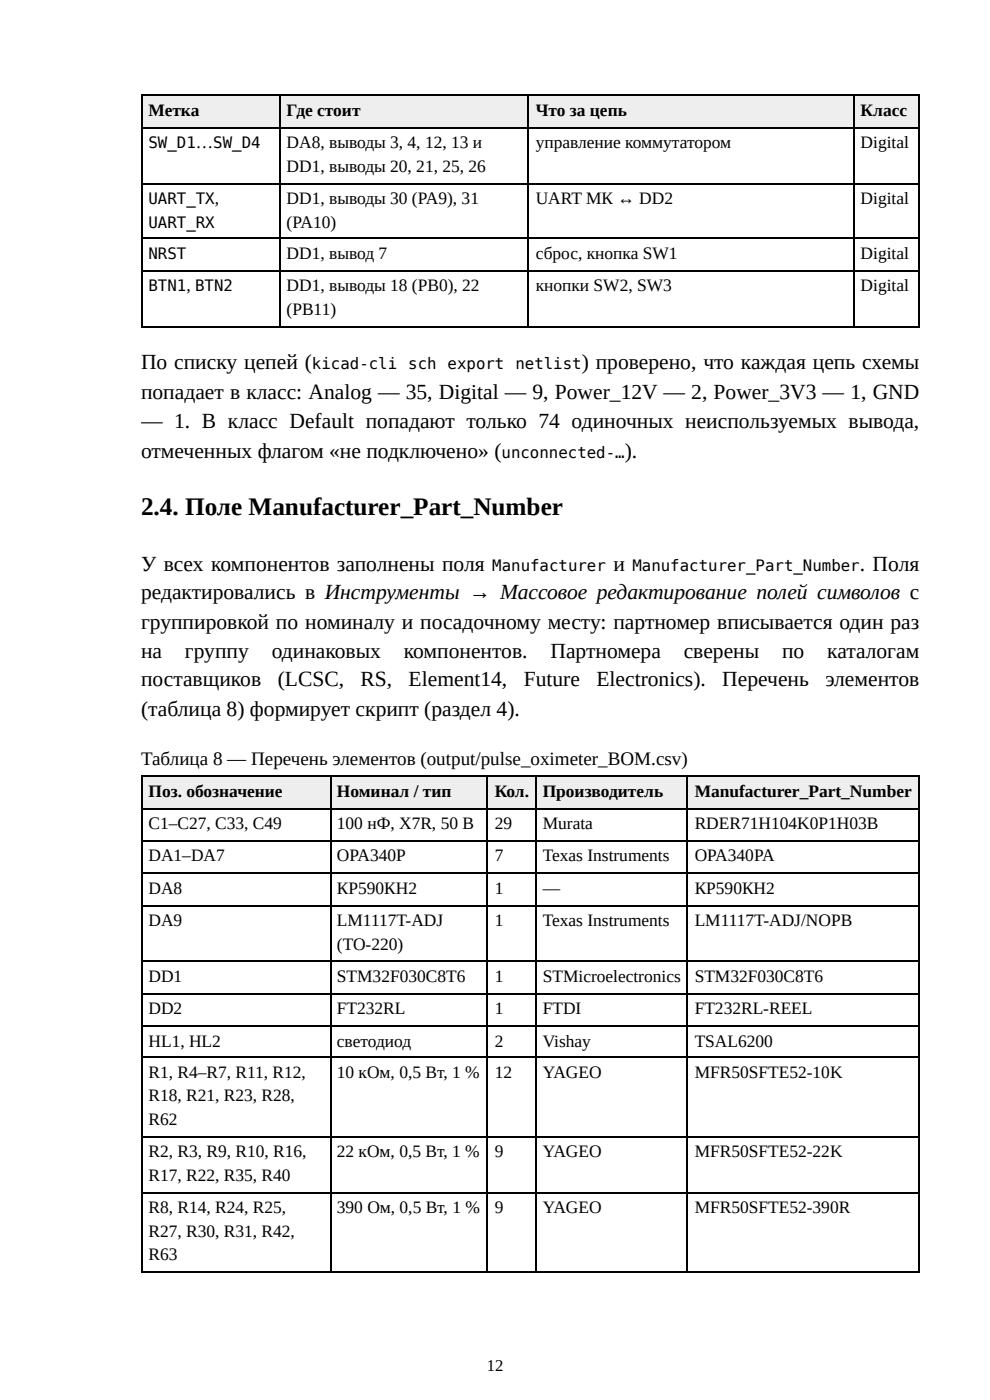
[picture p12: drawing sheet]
<svg xmlns="http://www.w3.org/2000/svg" width="210mm" height="297mm" viewBox="0 0 210 297" stroke-linecap="round" stroke-linejoin="round" font-family="sans-serif">
<defs><g id="words">
<text font-size="5.3" x="29.9" y="109.2">2.4. Поле Manufacturer_Part_Number</text>
<g font-size="4.6">
<text x="29.9" y="78.4">По списку цепей (</text>
<text x="123.3" y="78.4">) проверено, что каждая цепь схемы</text>
<text x="29.9" y="84.7">попадает в класс: Analog — 35, Digital — 9, Power_12V — 2, Power_3V3 — 1, GND</text>
<text x="29.9" y="90.8">— 1. В класс Default попадают только 74 одиночных неиспользуемых вывода,</text>
<text x="29.9" y="97.1">отмеченных флагом «не подключено» (</text>
<text x="132.4" y="97.1">).</text>
<text x="29.9" y="121.1">У всех компонентов заполнены поля</text>
<text x="130" y="121.1">и</text>
<text x="182.3" y="121.1">. Поля</text>
<text x="29.9" y="127.1">редактировались в Инструменты → Массовое редактирование полей символов с</text>
<text x="29.9" y="133.5">группировкой по номиналу и посадочному месту: партномер вписывается один раз</text>
<text x="29.9" y="139.5">на</text>
<text x="39.2" y="139.5">группу</text>
<text x="57.6" y="139.5">одинаковых</text>
<text x="85.6" y="139.5">компонентов.</text>
<text x="116.7" y="139.5">Партномера</text>
<text x="145" y="139.5">сверены</text>
<text x="165.8" y="139.5">по</text>
<text x="175.4" y="139.5">каталогам</text>
<text x="29.9" y="145.6">поставщиков</text>
<text x="58.9" y="145.6">(LCSC,</text>
<text x="76.4" y="145.6">RS,</text>
<text x="86.6" y="145.6">Element14,</text>
<text x="111" y="145.6">Future</text>
<text x="126.4" y="145.6">Electronics).</text>
<text x="153.1" y="145.6">Перечень</text>
<text x="175" y="145.6">элементов</text>
<text x="29.9" y="151.9">(таблица 8) формирует скрипт (раздел 4).</text>
</g>
<text font-size="4" x="29.9" y="162.2">Таблица 8 — Перечень элементов (output/pulse_oximeter_BOM.csv)</text>
<g font-size="3.7">
<text x="31.5" y="24.6">Метка</text>
<text x="60.8" y="24.6">Где стоит</text>
<text x="113.6" y="24.6">Что за цепь</text>
<text x="182.5" y="24.6">Класс</text>
<text x="60.8" y="31.4">DA8, выводы 3, 4, 12, 13 и</text>
<text x="113.6" y="31.4">управление коммутатором</text>
<text x="182.5" y="31.4">Digital</text>
<text x="60.8" y="36.5">DD1, выводы 20, 21, 25, 26</text>
<text x="60.8" y="43.3">DD1, выводы 30 (PA9), 31</text>
<text x="113.6" y="43.3">UART МК ↔︎</text>
<text x="135.5" y="43.3">DD2</text>
<text x="182.5" y="43.3">Digital</text>
<text x="60.8" y="48.3">(PA10)</text>
<text x="60.8" y="54.9">DD1, вывод 7</text>
<text x="113.6" y="54.9">сброс, кнопка SW1</text>
<text x="182.5" y="54.9">Digital</text>
<text x="60.8" y="61.8">DD1, выводы 18 (PB0), 22</text>
<text x="113.6" y="61.8">кнопки SW2, SW3</text>
<text x="182.5" y="61.8">Digital</text>
<text x="60.8" y="66.8">(PB11)</text>
<text x="31.5" y="169">Поз. обозначение</text>
<text x="71.4" y="169">Номинал / тип</text>
<text x="104.9" y="169">Кол.</text>
<text x="115.1" y="169">Производитель</text>
<text x="147.3" y="169">Manufacturer_Part_Number</text>
<text x="31.5" y="175.9">C1–C27, C33, C49</text>
<text x="71.4" y="175.9">100 нФ, X7R, 50 В</text>
<text x="104.9" y="175.9">29</text>
<text x="115.1" y="175.9">Murata</text>
<text x="147.3" y="175.9">RDER71H104K0P1H03B</text>
<text x="31.5" y="182.8">DA1–DA7</text>
<text x="71.4" y="182.8">OPA340P</text>
<text x="104.9" y="182.8">7</text>
<text x="115.1" y="182.8">Texas Instruments</text>
<text x="147.3" y="182.8">OPA340PA</text>
<text x="31.5" y="189.6">DA8</text>
<text x="71.4" y="189.6">КР590КН2</text>
<text x="104.9" y="189.6">1</text>
<text x="115.1" y="189.6">—</text>
<text x="147.3" y="189.6">КР590КН2</text>
<text x="31.5" y="196.5">DA9</text>
<text x="71.4" y="196.5">LM1117T-ADJ</text>
<text x="104.9" y="196.5">1</text>
<text x="115.1" y="196.5">Texas Instruments</text>
<text x="147.3" y="196.5">LM1117T-ADJ/NOPB</text>
<text x="71.4" y="201.5">(TO-220)</text>
<text x="31.5" y="208.3">DD1</text>
<text x="71.4" y="208.3">STM32F030C8T6</text>
<text x="104.9" y="208.3">1</text>
<text x="115.1" y="208.3">STMicroelectronics</text>
<text x="147.3" y="208.3">STM32F030C8T6</text>
<text x="31.5" y="215.2">DD2</text>
<text x="71.4" y="215.2">FT232RL</text>
<text x="104.9" y="215.2">1</text>
<text x="115.1" y="215.2">FTDI</text>
<text x="147.3" y="215.2">FT232RL-REEL</text>
<text x="31.5" y="222">HL1, HL2</text>
<text x="71.4" y="222">светодиод</text>
<text x="104.9" y="222">2</text>
<text x="115.1" y="222">Vishay</text>
<text x="147.3" y="222">TSAL6200</text>
<text x="31.5" y="228.6">R1, R4–R7, R11, R12,</text>
<text x="31.5" y="233.6">R18, R21, R23, R28,</text>
<text x="71.4" y="228.6">10 кОм, 0,5 Вт, 1 %</text>
<text x="104.9" y="228.6">12</text>
<text x="115.1" y="228.6">YAGEO</text>
<text x="147.3" y="228.6">MFR50SFTE52-10K</text>
<text x="31.5" y="238.6">R62</text>
<text x="31.5" y="245.5">R2, R3, R9, R10, R16,</text>
<text x="71.4" y="245.5">22 кОм, 0,5 Вт, 1 %</text>
<text x="104.9" y="245.5">9</text>
<text x="115.1" y="245.5">YAGEO</text>
<text x="147.3" y="245.5">MFR50SFTE52-22K</text>
<text x="31.5" y="250.5">R17, R22, R35, R40</text>
<text x="31.5" y="257.4">R8, R14, R24, R25,</text>
<text x="71.4" y="257.4">390 Ом, 0,5 Вт, 1 %</text>
<text x="104.9" y="257.4">9</text>
<text x="115.1" y="257.4">YAGEO</text>
<text x="147.3" y="257.4">MFR50SFTE52-390R</text>
<text x="31.5" y="262.4">R27, R30, R31, R42,</text>
<text x="31.5" y="267.4">R63</text>
</g>
<text font-size="3.5" x="103.2" y="290.8">12</text>
<g font-size="3.3">
<text x="31.5" y="31.4">SW_D1…SW_D4</text>
<text x="31.5" y="43.3">UART_TX,</text>
<text x="31.5" y="48.3">UART_RX</text>
<text x="31.5" y="54.9">NRST</text>
<text x="31.5" y="61.8">BTN1, BTN2</text>
<text x="66.1" y="78.4">kicad-cli sch export netlist</text>
<text x="106.3" y="97.1">unconnected-…</text>
<text x="104.4" y="121.1">Manufacturer</text>
<text x="134.1" y="121.1">Manufacturer_Part_Number</text>
</g>
</g></defs>
<g fill="#eee">
<path d="M30.2 20.4h29.2v6.6h-29.2z"/>
<path d="M59.4 20.4h52.7v6.6h-52.7z"/>
<path d="M112.1 20.4h68.8v6.6h-68.8z"/>
<path d="M180.9 20.4h14v6.6h-14z"/>
</g>
<path d="M29.9 20.2h165M29.9 27.1h165M29.9 39h165M30 20.1v49.3M59.3 20.1v49.3M112 20.1v49.3M181.1 20.1v49.3M194.8 20.1v49.3M29.9 50.6h165M29.9 57.4h165M29.9 69.3h165" fill="none" stroke="#000" stroke-width=".26"/>
<g fill="#eee">
<path d="M30.2 164.8h39.8v6.9h-39.8z"/>
<path d="M70 164.8h33.4v6.9h-33.4z"/>
<path d="M103.4 164.8h10.3v6.9h-10.3z"/>
<path d="M113.7 164.8h32.2v6.9h-32.2z"/>
<path d="M145.9 164.8h49v6.9h-49z"/>
</g>
<g fill="none" stroke="#000" stroke-width=".26">
<path d="M29.9 164.7h165M29.9 171.6h165M29.9 178.4h165M30 164.6v105.1M70.1 164.6v105.1M103.3 164.6v105.1M113.6 164.6v105.1M145.8 164.6v105.1M194.8 164.6v105.1M29.9 185.3h165M29.9 192.1h165M29.9 204h165"/>
<path d="M29.9 210.8h165M29.9 217.7h165M29.9 224.3h165M29.9 241.1h165M29.9 253h165M29.9 269.9h165"/>
</g>
<use href="#words"/>
</svg>
